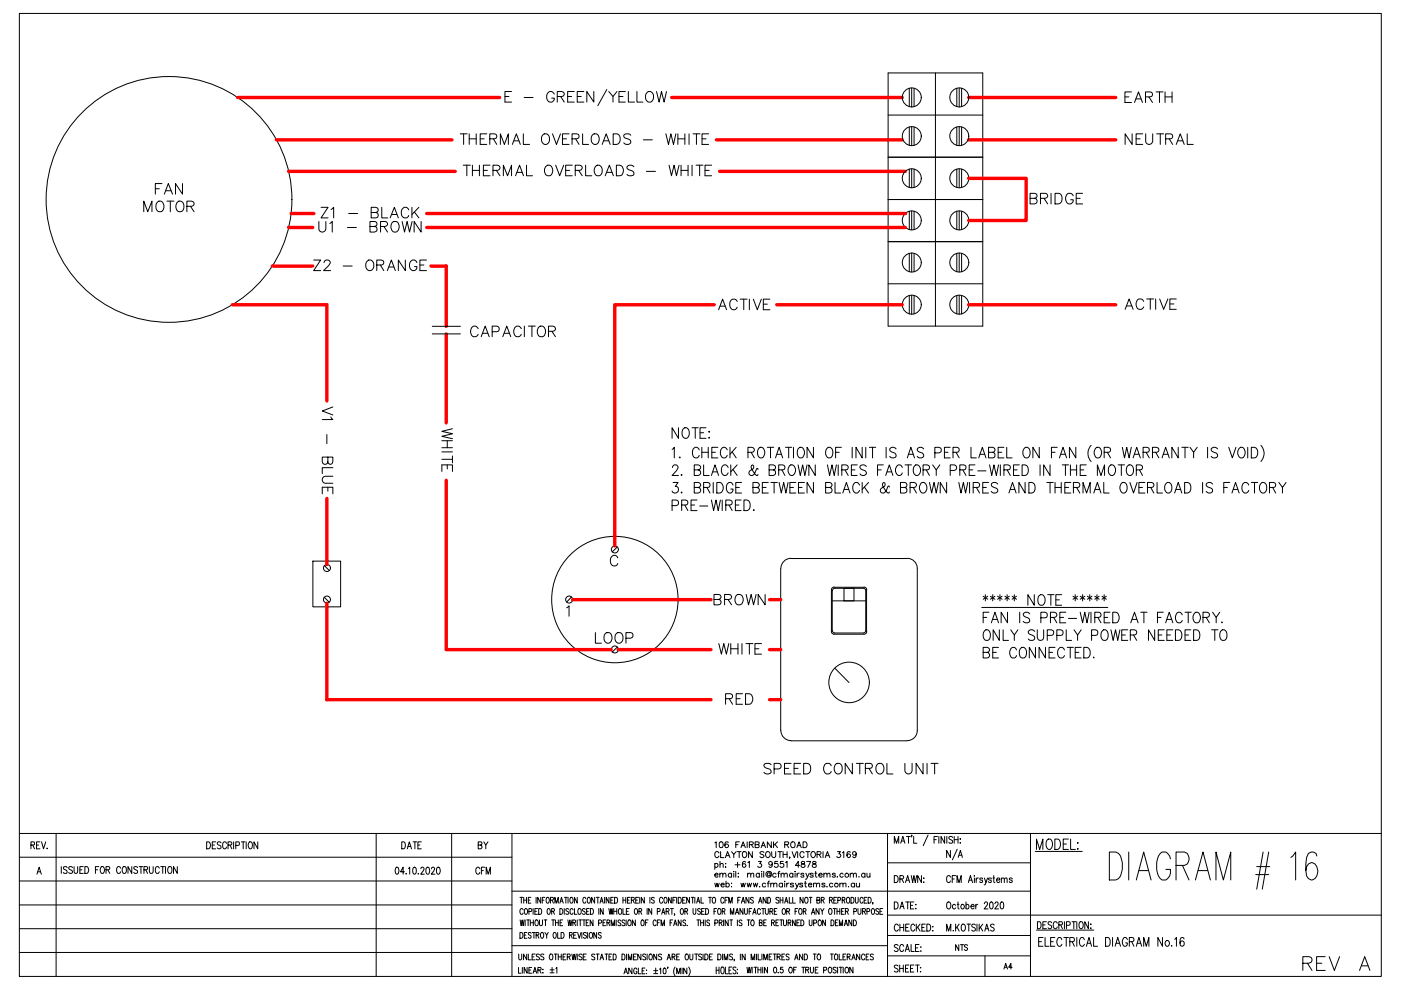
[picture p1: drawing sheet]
<svg xmlns="http://www.w3.org/2000/svg" width="297mm" height="210mm" viewBox="0 0 297 210" stroke-linecap="round" stroke-linejoin="round" font-family="sans-serif">
<defs><g id="words">
<text font-size="6.6" x="275.2" y="207.1">REV</text>
<g font-size="5.7">
<text x="29.3" y="46.2">MOTOR</text>
<text x="151" y="67">ACTIVE</text>
<text x="98.4" y="72.7">CAPACITOR</text>
<text x="71.6" y="105.8" transform="rotate(-90 71.6 105.8)">V1 - BLUE</text>
<text x="151.3" y="140.1">WHITE</text>
<text x="152.8" y="150.6">RED</text>
<text x="160.9" y="165.5">SPEED CONTROL UNIT</text>
</g>
<g font-size="5.3">
<text x="237.4" y="22.9">EARTH</text>
<text x="96.3" y="31.8">THERMAL OVERLOADS - WHITE</text>
<text x="237.4" y="31.8">NEUTRAL</text>
<text x="97" y="38.5">THERMAL OVERLOADS - WHITE</text>
<text x="31.7" y="42.3">FAN</text>
<text x="66.7" y="47.3">Z1 - BLACK</text>
<text x="217.3" y="44.5">BRIDGE</text>
<text x="66.3" y="50.4">U1 - BROWN</text>
<text x="65.3" y="58.6">Z2 - ORANGE</text>
<text x="237.4" y="66.7">ACTIVE</text>
<text x="141.1" y="94.2">NOTE:</text>
<text x="96.7" y="101.2" transform="rotate(-90 96.7 101.2)">WHITE</text>
<text x="141.1" y="102">2. BLACK &amp; BROWN WIRES FACTORY PRE-WIRED IN THE MOTOR</text>
<text x="141.1" y="109.4">PRE-WIRED.</text>
<text x="150.3" y="129.5">BROWN</text>
<text x="124.9" y="137.6">LOOP</text>
<text x="207.1" y="136.9">ONLY SUPPLY POWER NEEDED TO</text>
<text x="207.1" y="140.8">BE CONNECTED.</text>
</g>
<text font-size="4.9" x="100.2" y="181.3">BY</text>
<text font-size="4.4" x="99.5" y="186.6">CFM</text>
<text font-size="4" x="211.7" y="206.7">A4</text>
</g></defs>
<g fill="none" stroke="#000" stroke-width=".21">
<path d="M108.5 19.4h-1.4v2.2h1.4M117.5 20a.82 .82 0 0 0-.9-.6 .82 .82 0 0 0-.7 .8 1.01 1.01 0 0 0 .2 1.1 1.01 1.01 0 0 0 1.1 .3l.3-.5v-.3h-.5M121.8 19.4h-1.4v2.2h1.4M123.8 19.4h-1.4v2.2h1.4M125.9 19.4v2.2l-1.5-2.2v2.2M128.7 19l-2 3.4M129.1 19.4l.9 1.1 .8-1.1M132.6 19.4h-1.4v2.2h1.4M133.2 19.4v2.2h1.3M135 19.4v2.2h1.3M137.1 19.7l.2-.2a1.06 1.06 0 0 1 1.2 .5 1.06 1.06 0 0 1-.2 1.3 .81 .81 0 0 1-.9 .3 .81 .81 0 0 1-.5-.8v-.6zM139.2 19.4l.5 2.2 .6-2.2 .5 2.2 .5-2.2"/>
<path d="M188.3 15.5h20.1v53.6h-20.1zM192.8 18.7v3.9M193.3 18.7v4M193.8 18.7v3.9M198.3 15.5v53.6M202.9 18.7v3.9M203.4 18.7v4M203.9 18.7v3.9M107.1 20.5h.8M111.1 20.7h1.9M118.2 20.5h.9a.58 .58 0 0 0 .5-.7l-.5-.4h-.9v2.2M118.9 20.5l.7 1.1"/>
<path d="M120.4 20.5h.8M122.4 20.5h.8M130 20.5v1.1M131.2 20.5h.9M188.3 33.3h20.1M188.3 24.4h20.1M192.8 26.9v3.9M192.8 35.9v3.9M193.3 26.9v4M193.3 35.8v4M193.8 26.9v3.9M193.8 35.9v3.9"/>
<path d="M202.9 26.9v3.9M202.9 35.9v3.9M203.4 26.9v4M203.4 35.8v4M203.9 26.9v3.9M203.9 35.9v3.9M188.3 51.2h20.1M188.3 42.3h20.1M192.8 44.8v3.9M192.8 53.7v3.9M193.3 44.7v4M193.3 53.7v4"/>
<path d="M193.8 44.8v3.9M193.8 53.7v3.9M202.9 44.8v3.9M202.9 53.7v3.9M203.4 44.7v4M203.4 53.7v4M203.9 44.8v3.9M203.9 53.7v3.9M91.7 70.8h5.9M91.7 69.2h5.9M188.3 60.2h20.1M192.8 62.7v3.9"/>
<path d="M193.3 62.6v4M193.8 62.7v3.9M202.9 62.7v3.9M203.4 62.6v4M203.9 62.7v3.9M142.5 95.3l.5-.5v2.3M148.3 95.4a.74 .74 0 0 0-.9-.6 .74 .74 0 0 0-.6 .9 1 1 0 0 0 1 1.4l.5-.6M148.8 94.8v2.3M150.2 94.8v2.3M152.2 94.8h-1.3v2.3M154.2 95.4a.74 .74 0 0 0-.9-.6 .74 .74 0 0 0-.6 .9 .97 .97 0 0 0 .2 1 .97 .97 0 0 0 1 .3l.3-.5M154.8 94.8v2.3"/>
<path d="M155.2 95.8l.9 1.3M156.1 94.8l-1.3 1.5M158.6 95.9h.8a.53 .53 0 0 0 .4-.8l-.4-.3h-.8v2.3M160.8 95.2l.4-.4a1.07 1.07 0 0 1 .8 1.7 .71 .71 0 0 1-.8 .6 .71 .71 0 0 1-.6-.9zM162.7 94.8h1.3M163.4 94.8v2.3M164.4 97.1l.8-2.3 .7 2.3M166.5 94.8h1.4M167.2 94.8v2.3M168.2 94.8v2.3M169.4 95l.2-.2a1.07 1.07 0 0 1 .8 1.7 .71 .71 0 0 1-.8 .6 .71 .71 0 0 1-.6-.9 1.36 1.36 0 0 1 .4-1.2zM172.5 94.8v2.3l-1.4-2.3v2.3"/>
<path d="M175.4 95l.2-.2a1.07 1.07 0 0 1 .9 1.7 .74 .74 0 0 1-.9 .6 .74 .74 0 0 1-.6-.9 1.36 1.36 0 0 1 .4-1.2zM178.4 94.8h-1.2v2.3M180.7 94.8v2.3M182.8 94.8v2.3l-1.3-2.3v2.3M183.6 94.8v2.3M184.3 94.8h1.4M185 94.8v2.3M187.9 94.8v2.3M190 95.2a.73 .73 0 0 0-.8-.4 .73 .73 0 0 0-.6 .6l.4 .4 .8 .3a.54 .54 0 0 1 .2 .6 .54 .54 0 0 1-.5 .4l-.7-.1-.2-.3M192.4 97.1l.7-2.3 .8 2.3M195.8 95.2a.73 .73 0 0 0-.7-.4 .73 .73 0 0 0-.6 .6l.4 .4 .7 .3a.54 .54 0 0 1 .2 .6 .54 .54 0 0 1-.5 .4l-.6-.1-.2-.3M198.2 96l1.1-.1a.59 .59 0 0 0 .3-.6 .59 .59 0 0 0-.5-.5h-.9v2.3"/>
<path d="M201.5 94.8h-1.3v2.3M202.1 95.9h.8a.53 .53 0 0 0 .5-.4 .53 .53 0 0 0-.2-.5l-1.1-.2v2.3M205.9 94.8v2.3h1.1M207.5 97.1l.8-2.3 .7 2.3M209.6 95.9h.9a.53 .53 0 0 0 .5-.5 .53 .53 0 0 0-.5-.6h-.9v2.3l1.1-.1a.62 .62 0 0 0 .3-.6 .62 .62 0 0 0-.5-.5M212.9 94.8h-1.3v2.3M213.4 94.8v2.3h1.2M217.3 95l.2-.2a1.07 1.07 0 0 1 .8 1.7 .74 .74 0 0 1-.8 .6 .74 .74 0 0 1-.6-.9 1.36 1.36 0 0 1 .4-1.2zM220.3 94.8v2.3l-1.3-2.3v2.3M224.2 94.8h-1.3v2.3M224.6 97.1l.8-2.3 .7 2.3M228.1 94.8v2.3l-1.4-2.3v2.3"/>
<path d="M231.4 94.4a2.48 2.48 0 0 0 0 3.4M232.4 95l.2-.2a1.07 1.07 0 0 1 .8 1.7l-.1 .2a.65 .65 0 0 1-.7 .4 .65 .65 0 0 1-.5-.6 1.34 1.34 0 0 1 .3-1.5zM234.1 95.9h.9a.53 .53 0 0 0 .5-.5 .53 .53 0 0 0-.5-.6h-.9v2.3M238 94.8l.4 2.3 .5-2.3 .5 2.3 .5-2.3M240.2 97.1l.8-2.3 .8 2.3M242.4 95.9h.8a.53 .53 0 0 0 .5-.4 .53 .53 0 0 0-.2-.5l-1.1-.2v2.3M244.3 95.9l1.2-.1 .2-.3-.1-.4-.4-.3h-.9v2.3M245 95.9l.7 1.2M246.4 97.1l.7-2.3 .8 2.3M246.6 96.3h1M249.8 94.8v2.3l-1.3-2.3v2.3M250.6 94.8h1.3"/>
<path d="M251.2 94.8v2.3M252.3 94.8l.8 1.1 .7-1.1M253.1 95.9v1.2M256 94.8v2.3M258.1 95.2a.73 .73 0 0 0-.7-.4 .73 .73 0 0 0-.6 .6l.4 .4 .7 .3a.54 .54 0 0 1 .2 .6 .54 .54 0 0 1-.5 .4l-.6-.1-.2-.3M260.5 94.8l.8 2.3 .7-2.3M262.6 95.2l.4-.4a1.07 1.07 0 0 1 .9 1.7l-.3 .5a1.01 1.01 0 0 1-1.1-.4 1.01 1.01 0 0 1 .1-1.2zM264.5 94.8v2.3M265.3 94.8a1.18 1.18 0 0 1 1.3 .9 1.18 1.18 0 0 1-.6 1.4h-.7zM267.3 94.4a2.48 2.48 0 0 1 0 3.4M66.3 119h5.9v9.7h-5.9zM68.7 119.9l1.1 1.1"/>
<path d="M130.9 116l-1.1 1M131 118.3a.8 .8 0 0 0-.9-.6 .8 .8 0 0 0-.7 .9 .99 .99 0 0 0 .2 1.1 .99 .99 0 0 0 1.1 .2l.3-.4M142.7 102.3h1.1l-.6 .8a.71 .71 0 0 1 .5 1.1 .71 .71 0 0 1-1.2-.1M147.2 103.3h.8a.53 .53 0 0 0 .4-.8l-.4-.2h-.8v2.2h.8a.6 .6 0 0 0 .6-.6 .6 .6 0 0 0-.6-.6M149.2 103.3h.9a.53 .53 0 0 0 .4-.3 .53 .53 0 0 0-.1-.6l-1.2-.1v2.2M151.2 102.3v2.2M152 102.3a1.15 1.15 0 0 1 1.4 1.1 1.15 1.15 0 0 1-1.4 1.1zM155.4 102.8a.71 .71 0 0 0-.8-.5 .71 .71 0 0 0-.6 .8 1 1 0 0 0 .9 1.4 .77 .77 0 0 0 .5-.8h-.5M157.2 102.3h-1.2v2.2M159.6 103.3h.9a.53 .53 0 0 0 .4-.8l-.4-.2h-.9v2.2h.9a.6 .6 0 0 0 .5-.6 .6 .6 0 0 0-.5-.6M162.9 102.3h-1.3v2.2h1.3M164.1 102.3v2.2"/>
<path d="M165.2 102.3l.5 2.2 .5-2.2 .4 2.2 .5-2.2M167.7 118.4h24.6M167.7 118.4a2.14 2.14 0 0 0-2.1 2.1M168.7 102.3h-1.2v2.2h1.2M170.6 102.3h-1.3v2.2h1.3M172.5 102.3v2.2l-1.4-2.2v2.2M175 103.3h.9a.53 .53 0 0 0 .4-.8l-.4-.2h-.9v2.2h.9a.6 .6 0 0 0 .5-.6 .6 .6 0 0 0-.5-.6M177 102.3v2.2h1.2M178.7 104.5l.8-2.2 .7 2.2M182.2 102.8a.73 .73 0 0 0-.8-.5 .73 .73 0 0 0-.6 .8 1 1 0 0 0 .9 1.4l.5-.5M182.8 102.3v2.2M183.3 103.3l.8 1.2"/>
<path d="M188.6 103.3l-.1-.2h-.2l-.3 .8a.68 .68 0 0 1-.6 .6 .68 .68 0 0 1-.8-.4l.2-.5 .8-.5a.52 .52 0 0 0-.2-.8 .56 .56 0 0 0-.2 .8l.9 1.3 .4 .1 .1-.2M190.9 103.3h.9a.53 .53 0 0 0 .5-.3 .53 .53 0 0 0-.2-.6l-1.2-.1v2.2h.9l.4-.2 .1-.5-.5-.5M192.3 118.4a2.14 2.14 0 0 1 2.2 2.1v34.4M193 103.3h.8a.53 .53 0 0 0 .4-.8l-.4-.2h-.8v2.2M193.6 103.3l.7 1.2M195.3 102.4l.2-.1a1.07 1.07 0 0 1 .9 1.7 .66 .66 0 0 1-.7 .6 .66 .66 0 0 1-.6-.6 1.34 1.34 0 0 1 .2-1.6zM197.1 102.3l.4 2.2 .5-2.2 .5 2.2 .5-2.2M200.7 102.3v2.2l-1.4-2.2v2.2M203.3 102.3l.5 2.2 .5-2.2 .4 2.2 .5-2.2M205.6 102.3v2.2M206.3 103.3h.9a.53 .53 0 0 0 .5-.3 .53 .53 0 0 0-.2-.6l-1.2-.1v2.2M207 103.3l.7 1.2"/>
<path d="M209.6 102.3h-1.2v2.2h1.2M211.5 102.6a.73 .73 0 0 0-.7-.3 .73 .73 0 0 0-.6 .5l.2 .3 .9 .5a.52 .52 0 0 1 0 .8 .8 .8 0 0 1-1.1-.2M213.9 104.5l.8-2.2 .7 2.2M217.3 102.3v2.2l-1.3-2.2v2.2M218.1 102.3a1.14 1.14 0 0 1 1.4 1.1 1.14 1.14 0 0 1-1.4 1.1zM222.6 102.3v2.2M223.7 102.3v2.2M225 102.3v2.2M227 102.3h-1.2v2.2h1.2M227.6 103.3h.9a.53 .53 0 0 0 .4-.3 .53 .53 0 0 0-.1-.6l-1.2-.1v2.2M228.3 103.3l.6 1.2M229.6 104.5v-2.2l.8 2.2 .7-2.2v2.2"/>
<path d="M231.9 104.5l.8-2.2 .7 2.2M234 102.3v2.2h1.2M237.8 102.4l.2-.1a1.07 1.07 0 0 1 .9 1.7 .66 .66 0 0 1-.7 .6 .66 .66 0 0 1-.6-.6 1.34 1.34 0 0 1 .2-1.6zM239.6 102.3l.7 2.2 .8-2.2M242.7 102.3h-1.2v2.2h1.2M243.3 103.3h.9a.53 .53 0 0 0 .5-.5 .53 .53 0 0 0-.5-.5h-.9v2.2M244 103.3l.6 1.2M245.3 102.3v2.2h1.2M247.3 102.4l.2-.1a1.07 1.07 0 0 1 .9 1.7 .74 .74 0 0 1-.9 .5 .74 .74 0 0 1-.6-.8 1.36 1.36 0 0 1 .4-1.3zM249 104.5l.8-2.2 .8 2.2M249.3 103.8h1M251.2 102.3a1.14 1.14 0 0 1 1.3 1.1 1.14 1.14 0 0 1-1.3 1.1z"/>
<path d="M255 102.3v2.2M257.1 102.6a.73 .73 0 0 0-.8-.3 .73 .73 0 0 0-.6 .5l.4 .5 .6 .2a.54 .54 0 0 1 .4 .5 .54 .54 0 0 1-.5 .5h-.4l-.5-.3M259.5 103.3h.7M260.7 102.3h-1.2v2.2M261.2 104.5l.8-2.2 .7 2.2M261.5 103.8h.9M264.8 102.8a.73 .73 0 0 0-.9-.5 .73 .73 0 0 0-.6 .8 1 1 0 0 0 .9 1.4l.6-.5M265.3 102.3h1.4M266 102.3v2.2M267.4 102.4l.2-.1a1.07 1.07 0 0 1 .9 1.7 .74 .74 0 0 1-.9 .5 .74 .74 0 0 1-.6-.8 1.36 1.36 0 0 1 .4-1.3zM269.2 103.3h.8a.53 .53 0 0 0 .5-.3 .53 .53 0 0 0-.2-.6l-1.1-.1v2.2M269.8 103.3l.7 1.2"/>
<path d="M271.1 102.3l.8 1 .8-1M271.9 103.3v1.2M68.7 126.6l1.1 1.1M120.1 128.9l.5-.4v2.2M121.2 126.6l-1.1 1M165.5 120.5v34.4M176.3 125.1l.1 9.1 .4 .3h6.4l.4-.2 .2-.4M176.4 125.3v8.4M176.4 127.4h7.2M176.5 133.7l.1 .2 .4 .3M176.8 124.5h6.4M176.8 124.5l-.2 .1-.3 .4"/>
<path d="M177 124.7h6l.3 .1 .3 .5M177 124.7l-.4 .3-.1 .3M178.9 124.7h2.2v2.7h-2.2zM183.2 124.5l.5 .3 .1 .2M183.6 125.3v8.4l-.2 .4-.4 .1h-6M183.7 125.1v8.8M208.2 128.8h26.7M208.4 126.4l1 .7M208.9 126.1v1.3M209.4 126.4l-1 .7M209.7 129.8h-1.3v2.3M210 126.4l.9 .7"/>
<path d="M210.2 132.1l.7-2.3 .8 2.3M210.5 126.1v1.3M210.9 126.4l-.9 .7M211.5 126.4l1 .7M212 126.1v1.3M212.5 126.4l-1 .7M213.1 126.4l.9 .7M213.5 126.1v1.3M213.6 129.8v2.3l-1.3-2.3v2.3M214 126.4l-.9 .7M214.6 126.4l.9 .7M215.1 126.1v1.3"/>
<path d="M215.5 126.4l-.9 .7M216.2 129.8v2.3M218.3 130.1a.73 .73 0 0 0-.7-.3 .73 .73 0 0 0-.6 .6l.2 .3 .7 .3a.6 .6 0 0 1 .4 .8 .87 .87 0 0 1-1.3 0M219.3 126.1v2.2l-1.4-2.2v2.2M220.2 126.4l.4-.3a1.2 1.2 0 0 1 1 .9 1.2 1.2 0 0 1-.4 1.2 .77 .77 0 0 1-.8 0 .77 .77 0 0 1-.4-.7zM220.7 131l1.2-.1 .1-.3v-.6l-.4-.2h-.9v2.3M222.1 126.1h1.4M222.7 130.9h.9a.55 .55 0 0 0 .3-.9l-.3-.2h-.9v2.3M222.8 126.1v2.2M223.9 127.2h.7M225.1 126.1h-1.2v2.2h1.2M226 129.8h-1.3v2.3"/>
<path d="M227.5 126.4l1 .7M228 126.1v1.3M228.5 126.4l-1 .7M229 129.8l.5 2.3 .5-2.3 .5 2.3 .4-2.3M229 126.4l1 .7M229.5 126.1v1.3M230 126.4l-1 .7M230.5 126.4l1 .7M231.1 126.1v1.3M231.3 129.8v2.3M231.5 126.4l-1 .7M232.1 130.9l1.2-.1 .1-.3-.1-.5-.3-.2h-.9v2.3"/>
<path d="M232.1 126.4l.9 .7M232.6 126.1v1.3M233 126.4l-.9 .7M233.6 126.4l1 .7M234.1 126.1v1.3M234.6 126.4l-1 .7M235.3 129.8h-1.2v2.3M235.9 129.8a1.21 1.21 0 0 1 1.3 .6 1.21 1.21 0 0 1-.1 1.4l-.5 .3h-.7zM239.7 132.1l.8-2.3 .8 2.3M241.9 129.8h1.3M242.5 129.8v2.3M246.6 129.8h-1.2v2.3"/>
<path d="M247.1 132.1l.8-2.3 .8 2.3M250.7 130.4a.66 .66 0 0 0-.7-.6 .66 .66 0 0 0-.7 .6 .99 .99 0 0 0-.1 1.1 .99 .99 0 0 0 1.2 .5l.3-.5M251.2 129.8h1.4M251.9 129.8v2.3M253.2 130.1l.3-.3a1.09 1.09 0 0 1 .9 1.7 .74 .74 0 0 1-.9 .5 .74 .74 0 0 1-.6-.8zM255.1 130.9h.8a.56 .56 0 0 0 .5-.5 .56 .56 0 0 0-.5-.6h-.8v2.3M257.1 129.8l.8 1.1 .7-1.1M165.6 154.9a2.14 2.14 0 0 0 2.1 2.1l24.6 .1M177 141.7l3 3M194.5 154.9a2.14 2.14 0 0 1-2.2 2.1"/>
<circle cx="193.3" cy="37.8" r="2.01"/>
<circle cx="193.3" cy="28.9" r="2.01"/>
<circle cx="193.3" cy="20.7" r="2.01"/>
<circle cx="203.4" cy="37.8" r="2.01"/>
<circle cx="203.4" cy="28.9" r="2.01"/>
<circle cx="203.4" cy="20.7" r="2.01"/>
<circle cx="35.8" cy="42.3" r="26.1"/>
<circle cx="193.3" cy="55.7" r="2.01"/>
<circle cx="193.3" cy="46.7" r="2.01"/>
<circle cx="203.4" cy="55.7" r="2.01"/>
<circle cx="203.4" cy="46.7" r="2.01"/>
<circle cx="193.3" cy="64.6" r="2.01"/>
<circle cx="203.4" cy="64.6" r="2.01"/>
<circle cx="130.4" cy="116.5" r=".74"/>
<circle cx="69.3" cy="120.4" r=".74"/>
<circle cx="69.3" cy="127.1" r=".74"/>
<circle cx="120.7" cy="127.1" r=".74"/>
<circle cx="130.4" cy="127.1" r="13.4"/>
<circle cx="180" cy="144.7" r="4.3"/>
</g>
<g fill="none" stroke="#f00" stroke-width=".72">
<path d="M50.4 20.7h55.5M58.6 29.6h37.2M61.2 36.3h35.3M142.4 20.7h48.9M151.9 29.6h39.4M152.6 36.3h39.3M205.4 37.8h12.2v9h-12.2M205.4 20.7h31.2M205.4 29.6h31.2M57.7 56.4h8.6M61.2 48.2h5.1M61.7 45.3h4.8"/>
<path d="M90.5 45.3h101.5M90.5 48.2h101.5M91.4 56.4h3.2M94.6 56.4v12.8M49.3 64.6h20v20.4M94.6 70.8v18.9M151.4 64.6h-21.1v51.2M164.7 64.6h26.6M205.4 64.6h31.2M69.3 105.7v14M94.6 101.8v35.9h35M69.3 127.9v20.5h81.4"/>
<path d="M121.4 127.1h29.3M131.1 137.7h19.6M163.2 137.7h2.3M163.2 127.1h2.3M163.2 148.4h2.3"/>
</g>
<g fill="none" stroke="#000" stroke-width=".21">
<path d="M4.1 2.9h288.8v204.1h-288.8zM4.1 176.7h288.8M6.6 179.2l.6-.1v-.6h-.6v1.5M6.9 179.2l.4 .8M7.7 179.2h.5M8.5 178.5h-.8v1.5h.8M8.8 178.5l.4 1.5 .5-1.5M10 179.8l-.1 .1h.1M11.9 176.7v30.3M43.8 178.5a.75 .75 0 0 1 .8 .7 .75 .75 0 0 1-.8 .8zM45 179.2h.5M45.7 178.5h-.7v1.5h.7"/>
<path d="M46.9 178.7l-.3-.2h-.4l-.1 .2 .1 .3 .4 .3a.4 .4 0 0 1 .2 .6 .4 .4 0 0 1-.6 0l-.1-.1M48 178.8a.44 .44 0 0 0-.5-.3 .44 .44 0 0 0-.3 .5v.4a.44 .44 0 0 0 .3 .6 .44 .44 0 0 0 .5-.4M48.3 179.2l.7-.1 .1-.5-.8-.1v1.5M48.8 179.2l.3 .8M49.5 178.5v1.5M50 179.3l.7-.2v-.6h-.7v1.5M51.2 178.5h.7M51.6 178.5v1.5M52.2 178.5v1.5M52.9 178.5h.1a.79 .79 0 0 1 .6 .6 .79 .79 0 0 1-.3 .8l-.1 .1a.85 .85 0 0 1-.3-1.5zM54.7 178.5v1.5l-.9-1.5v1.5M79.8 176.7v30.3"/>
<path d="M85.2 178.5a.78 .78 0 0 1 .8 .5 .78 .78 0 0 1-.3 .9l-.5 .1zM86.4 180l.4-1.5 .4 1.5M86.5 179.5h.6M87.6 178.5h.7M88 178.5v1.5M88.6 179.2h.4M89.3 178.5h-.7v1.5h.7M95.8 176.7v30.3M108.5 176.7v30.3M151.6 178.7l.2-.2v1.2M152.7 178.5a.61 .61 0 0 1 .7 .5 .61 .61 0 0 1-.4 .7l-.5-.2v-.5zM154.4 178.7l-.1-.2a.61 .61 0 0 0-.7 .5 .61 .61 0 0 0 .5 .7 .39 .39 0 0 0 .3-.4 .39 .39 0 0 0-.3-.4 .39 .39 0 0 0-.4 .4"/>
<path d="M156 179.1h.5M156.8 178.5h-.8v1.2M157.1 179.7l.5-1.2 .4 1.2M157.3 179.3h.6M158.4 178.5v1.2M158.9 179.1l.7-.1 .1-.3-.1-.2h-.7v1.2M159.3 179.1l.4 .6M160.1 179.1l.8-.1v-.4l-.8-.1v1.2l.8-.1 .1-.3-.3-.2M161.4 179.7l.4-1.2 .5 1.2M161.5 179.3h.6M163.5 178.5v1.2l-.8-1.2v1.2M164 178.5v1.2"/>
<path d="M164.3 179l.5 .7M164.8 178.5l-.8 .8M166.4 179.1l.8-.1v-.4l-.8-.1v1.2M166.8 179.1l.4 .6M167.9 178.5a.59 .59 0 0 1 .7 .6 .59 .59 0 0 1-.7 .6l-.3-.4zM169 179.7l.4-1.2 .5 1.2M169.1 179.3h.6M170.3 178.5h.4a.65 .65 0 0 1 .4 .6 .65 .65 0 0 1-.4 .6h-.4zM188.2 176.7v30.3M189.6 178.8v-1.5l.5 1.5 .4-1.5v1.5M191 178.8l.4-1.5 .5 1.5M191.1 178.3h.6"/>
<path d="M192.2 177.3h.8M192.6 177.3v1.5M193.3 177.1h-.1h.1l-.1 .4M193.7 177.3v1.5h.7M196.8 177.1l-1.1 2.2M198 178h.5M198.8 177.3h-.8v1.5M199.1 177.3v1.5M200.3 177.3v1.5l-.8-1.5v1.5M200.7 177.3v1.5M202 177.6l-.3-.3-.4 .1-.1 .2 .1 .3 .6 .3-.1 .5h-.5l-.1-.1M202.3 178h.8"/>
<path d="M202.3 177.3v1.5M203.1 177.3v1.5M203.6 177.8v.2zM203.6 178.7v.1zM218.5 176.7v30.3M222.1 178l.2-.1a.95 .95 0 0 1 .8 1.4v.2a.59 .59 0 0 1-.6 .6 .59 .59 0 0 1-.6-.6l-.1-.8zM223.6 177.9h.6a1.29 1.29 0 0 1 0 2.2h-.6zM225.4 179h.7M226.5 177.9h-1.1v2.2h1.1M227 177.9v2.2h1M228.4 180h.2l-.1 .1zM228.5 178.6v.2z"/>
<path d="M4.1 196.9h104.4M4.1 186.8h104.4M4.1 191.9h104.4M4.1 181.8h104.4M7.8 185.3l.5-1.4 .5 1.4M8 184.8h.6M13 183.7v1.5M14.2 184l-.2-.3-.5 .1v.2v.3l.6 .2v.6h-.6v-.1M15.4 184l-.3-.3-.4 .1-.1 .2 .1 .3 .7 .5-.2 .3h-.5l-.1-.1M15.7 183.7v1.3l.3 .2 .4-.2 .1-1.3M16.9 184.4h.5M17.7 183.7h-.8v1.5h.8"/>
<path d="M18 183.7a.73 .73 0 0 1 .8 .8 .73 .73 0 0 1-.8 .7zM20.2 184.4h.5M21 183.7h-.8v1.5M21.5 183.8a.68 .68 0 0 1 .7 .4 .68 .68 0 0 1-.2 .8l-.1 .1a.68 .68 0 0 1-.7-.4 .68 .68 0 0 1 .2-.7zM22.5 184.4l.7-.1 .1-.2-.1-.3-.7-.1v1.5M22.9 184.4l.4 .8M25.6 184.1a.44 .44 0 0 0-.6-.4 .44 .44 0 0 0-.3 .6v.3a.44 .44 0 0 0 .3 .6 .44 .44 0 0 0 .6-.4M26.1 183.8l.1-.1a.79 .79 0 0 1 .7 .6 .79 .79 0 0 1-.3 .8 .68 .68 0 0 1-.7-.4 .68 .68 0 0 1 .1-.7zM27.9 183.7v1.5l-.8-1.5v1.5M29.2 184l-.3-.3-.4 .1-.1 .3 .7 .5 .1 .4-.3 .2-.4-.1-.1-.1M29.5 183.7h.8M29.9 183.7v1.5"/>
<path d="M30.5 184.4l.7-.1v-.5l-.7-.1v1.5M30.9 184.4l.4 .8M31.7 183.7v1.1l.3 .4 .4-.2 .1-1.3M33.8 184.1a.44 .44 0 0 0-.6-.4 .44 .44 0 0 0-.3 .6v.3a.44 .44 0 0 0 .3 .6 .44 .44 0 0 0 .6-.4M34.1 183.7h.8M34.5 183.7v1.5M35.1 183.7v1.5M35.8 183.8l.1-.1a.79 .79 0 0 1 .6 .6 .79 .79 0 0 1-.3 .8 .68 .68 0 0 1-.7-.4 .68 .68 0 0 1 .2-.7zM37.6 183.7v1.5l-.8-1.5v1.5M83.9 184h.5l.2 .5-.1 .6-.3 .2h-.3l-.1-.6zM85.8 184.8h-.9l.6-.9v1.4M86.1 185.2l-.1 .1h.1"/>
<path d="M86.6 184.2l.3-.3v1.4M87.7 184l.1-.1a.85 .85 0 0 1 0 1.4 1.08 1.08 0 0 1-.1-1.3zM88.7 185.2l-.1 .1h.1M89.2 184.2l.1-.2 .4-.1 .2 .4-.7 1h.8M90.5 184h.4l.2 .5-.2 .8h-.3a1.08 1.08 0 0 1-.1-1.3zM91.5 184.2v-.2l.4-.1 .3 .4-.8 1h.8M92.7 184h.5l.1 .5-.1 .8h-.3a1.08 1.08 0 0 1-.2-1.3zM108.5 188.9h110M110.2 197.7a.64 .64 0 0 1 .7 .4 .64 .64 0 0 1-.2 .8h-.5zM110.2 190.3h.7M110.3 195l.2 1.3 .2-1.3 .2 1.3 .2-1.3M110.5 190.3v1.2"/>
<path d="M110.9 192.9a.35 .35 0 0 0-.4-.3 .35 .35 0 0 0-.3 .5v.3a.35 .35 0 0 0 .3 .5 .35 .35 0 0 0 .4-.3M111 190.3v1.2M111 190.9h.6M111.2 198.3h.3M111.3 192.8l.1-.2a.65 .65 0 0 1 .5 .6 .65 .65 0 0 1-.5 .7l-.2-.5zM111.3 195v1.3M111.6 190.3v1.2M111.7 195h.6M111.7 197.7h-.5v1.2h.5M112 195v1.3M112 190.9h.4M112.1 193.3l.5-.1 .1-.4-.6-.2v1.3"/>
<path d="M112.4 195v1.3M112.4 195.6h.7M112.6 190.3h-.6v1.2h.6M112.6 197.9l-.2-.2-.4 .2 .1 .3 .3 .1a.31 .31 0 0 1 .1 .6 .31 .31 0 0 1-.5-.2M112.9 197.7h.6M113 192.6v1.3M113.1 195v1.3M113.2 197.7v1.2M113.4 193.2h.3M113.6 195.1l.1-.1a.63 .63 0 0 1 .4 .7 .63 .63 0 0 1-.4 .6 .85 .85 0 0 1-.1-1.2zM113.7 198.3l.5-.1v-.4l-.5-.1v1.2M113.7 190.3v1.2"/>
<path d="M114 192.6h-.6v1.3h.6M114 198.3l.3 .6M114.2 192.6a.62 .62 0 0 1 .7 .6 .62 .62 0 0 1-.7 .7zM114.4 195v.9l.2 .4 .4-.2v-1.1M114.6 190.3v1.2l-.6-1.2v1.2M114.8 197.8a.6 .6 0 0 1 .5 .4 .6 .6 0 0 1-.2 .7h-.1a.7 .7 0 0 1-.2-1.1zM115 190.9h.3M115.4 195h.6M115.5 190.3h-.5v1.2M115.5 197.7l.4 .6 .3-.6M115.7 195v1.3M115.9 198.3v.6"/>
<path d="M116 190.3a.65 .65 0 0 1 .5 .6 .65 .65 0 0 1-.5 .6 .89 .89 0 0 1 0-1.2zM116.1 192.8l.1-.2a.65 .65 0 0 1 .5 .6 .65 .65 0 0 1-.5 .7l-.2-.5zM116.7 190.9l.6-.1v-.5h-.6v1.2M117 193.2h.5v-.4l-.5-.2v1.3M117 195h.6M117.1 190.9l.2 .6M117.3 193.2l.3 .7M117.3 195v1.3M117.4 197.8a.6 .6 0 0 1 .6 .4 .6 .6 0 0 1-.2 .7h-.1a.7 .7 0 0 1-.3-1.1zM117.6 191.5v-1.2l.4 1.2 .4-1.2v1.2M117.8 195.6h.6M117.8 195v1.3"/>
<path d="M118.2 197.7v1.2h.5M118.4 195v1.3M118.7 191.5l.3-1.2 .4 1.2M118.7 192.6a.62 .62 0 0 1 .7 .6 .62 .62 0 0 1-.7 .7zM118.7 195.6h.4M118.8 191.1h.5M119 197.7a.64 .64 0 0 1 .6 .4 .64 .64 0 0 1-.2 .8h-.4zM119.3 195h-.6v1.3h.6M119.6 192.6v1.3M119.7 190.3h.6M120 190.3v1.2M120.4 195l.2 1.3 .2-1.3 .2 1.3 .3-1.3"/>
<path d="M120.4 190.3v1.2M120.6 192.8a.32 .32 0 0 0-.5-.1 .32 .32 0 0 0 0 .5l.3 .1a.33 .33 0 0 1 .1 .5 .33 .33 0 0 1-.5-.1M120.7 198.3l.5-.1 .1-.4-.6-.1v1.2M121 190.3h.1a.65 .65 0 0 1 .4 .6 .65 .65 0 0 1-.4 .6 .89 .89 0 0 1-.1-1.2zM121 198.3l.3 .6M121.5 195.6h.5v-.4l-.5-.2v1.3M121.5 192.9a.33 .33 0 0 0-.4-.3 .33 .33 0 0 0-.2 .5v.3a.33 .33 0 0 0 .2 .5 .33 .33 0 0 0 .4-.3M121.6 198.3h.4M121.8 195.6l.2 .7M121.8 192.6v1.3h.5M122.2 197.7h-.6v1.2h.6M122.4 190.3v1.2l-.6-1.2v1.2"/>
<path d="M122.4 195v1.3M122.5 197.7l.3 1.2 .4-1.2M122.6 192.8l.2-.2a.63 .63 0 0 1 .4 .6 .63 .63 0 0 1-.4 .7l-.3-.5zM122.7 195h.6M123 195v1.3M123.4 197.7v1.2M123.5 195h.6M123.8 195v1.3M124.1 192.8a.3 .3 0 0 0-.5-.1 .3 .3 0 0 0 .1 .5l.2 .1a.32 .32 0 0 1 .1 .5 .32 .32 0 0 1-.5-.1M124.2 190.6a.33 .33 0 0 0-.4-.3 .33 .33 0 0 0-.2 .4v.3a.33 .33 0 0 0 .2 .5 .33 .33 0 0 0 .4-.3M124.3 195.6h.3M124.3 197.9l-.2-.2-.4 .2 .1 .3 .4 .2a.33 .33 0 0 1 0 .5 .33 .33 0 0 1-.5-.2"/>
<path d="M124.4 193.2h.3M124.6 197.7v1.2M124.7 190.3h.1a.65 .65 0 0 1 .4 .6 .65 .65 0 0 1-.4 .6 .89 .89 0 0 1-.1-1.2zM124.9 195h-.6v1.3h.6M124.9 192.6h-.5v1.3h.5M125.1 197.8a.61 .61 0 0 1 .6 .4 .61 .61 0 0 1-.4 .7 .7 .7 0 0 1-.2-1.1zM125.2 192.6a.62 .62 0 0 1 .6 .6 .62 .62 0 0 1-.6 .7zM125.7 195v1.3l-.6-1.3v1.3M126.1 190.3v1.2l-.7-1.2v1.2M126.4 190.3h.6M126.5 197.7v1.2l-.6-1.2v1.2M126.7 190.3v1.2"/>
<path d="M126.9 195.7l.6-.1v-.4l-.6-.2v1.3M127 192.6v1.3M127.2 191.5l.4-1.2 .3 1.2M127.3 191.1h.5M127.5 197.9l-.2-.2-.4 .2 .1 .3 .3 .1a.31 .31 0 0 1 .1 .6 .31 .31 0 0 1-.5-.2M127.8 195.6h.4M127.9 192.6v1.3l-.6-1.3v1.3M128.2 190.3v1.2M128.4 195h-.6v1.3h.6M128.7 195.6h.5v-.4l-.5-.2v1.3M129 195.6l.3 .7M129.1 192.6l.2 1.3 .2-1.3 .3 1.3 .2-1.3"/>
<path d="M129.1 190.3v1.2l-.6-1.2v1.2M129.5 190.9h.3M129.6 196.3v-1.3l.4 1.3 .3-1.3v1.3M130 190.3h-.5v1.2h.5M130.1 193.2h.7M130.1 192.6v1.3M130.3 190.3a.67 .67 0 0 1 .7 .4 .67 .67 0 0 1-.2 .7l-.5 .1zM130.6 195v1.3M130.8 192.6v1.3M131.2 192.8l.2-.2a.63 .63 0 0 1 .4 .6 .63 .63 0 0 1-.4 .7l-.3-.5zM131.6 195.3a.3 .3 0 0 0-.5-.2 .3 .3 0 0 0 .1 .5l.3 .2a.31 .31 0 0 1 0 .5 .31 .31 0 0 1-.5-.2M132.1 192.6v1.3h.5"/>
<path d="M132.1 190.9h.6M132.1 190.3v1.2M132.5 195.3l-.2-.3-.4 .3 .1 .3 .5 .2-.1 .4-.3 .1-.2-.2M132.7 190.3v1.2M132.8 195v1.3M132.8 193.2h.4M133.1 190.9h.3M133.3 195.1v-.1a.63 .63 0 0 1 .5 .7 .63 .63 0 0 1-.5 .6 .85 .85 0 0 1 0-1.2zM133.4 192.6h-.6v1.3h.6M133.6 190.3h-.5v1.2h.5M133.9 190.9l.5-.1v-.5h-.5v1.2M134.2 190.9l.3 .6"/>
<path d="M134.6 192.8l.1-.2a.65 .65 0 0 1 .5 .6 .65 .65 0 0 1-.5 .7l-.2-.5zM134.7 195v1.3l-.6-1.3v1.3M134.8 190.9h.3M135.4 190.3h-.6v1.2h.6M135.5 193.2h.5v-.4l-.5-.2v1.3M135.6 190.3v1.2M135.8 193.2l.3 .7M136.1 195a.65 .65 0 0 1 .5 .7 .65 .65 0 0 1-.5 .6 .84 .84 0 0 1 0-1.3zM136.6 190.3v1.2l-.6-1.2v1.2M136.8 195.6h.4M137.2 192.6v1.3M137.4 195h-.6v1.3"/>
<path d="M137.8 190.3v1.2M138.2 192.6v1.3l-.7-1.3v1.3M138.7 190.4l-.2-.1-.4 .1 .1 .3 .4 .2a.32 .32 0 0 1 .1 .5 .32 .32 0 0 1-.6-.1M139.1 195.3a.33 .33 0 0 0-.4-.2 .33 .33 0 0 0-.2 .4l.1 .7 .3 .1 .2-.3M139.4 193.3l.5-.1v-.4l-.5-.2v1.3M139.4 195.6h.3M140 195h-.6v1.3M140.2 196.3v-1.3l.3 1.3 .4-1.3v1.3M140.3 193.9l.3-1.3 .4 1.3M140.4 193.5h.4M140.5 190.6a.35 .35 0 0 0-.4-.3 .35 .35 0 0 0-.3 .4v.3a.35 .35 0 0 0 .3 .5 .35 .35 0 0 0 .4-.3M140.9 190.3h.1a.65 .65 0 0 1 .5 .6 .65 .65 0 0 1-.5 .6 .89 .89 0 0 1-.1-1.2z"/>
<path d="M141.2 193.2h.6v-.4l-.6-.2v1.3M141.6 193.2l.3 .7M142.1 195.6h.3M142.2 192.6h.6M142.3 190.3v1.2l-.6-1.2v1.2M142.5 192.6v1.3M142.6 195h-.5v1.3M142.7 190.9h.3M142.8 196.3l.4-1.3 .4 1.3M143 195.9h.4M143 193.8v.3M143.3 190.3h-.6v1.2"/>
<path d="M143.5 190.3v1.2M143.8 190.3a.67 .67 0 0 1 .7 .4 .67 .67 0 0 1-.2 .7l-.5 .1zM144.3 192.8l.2-.2a.65 .65 0 0 1 .4 .6 .65 .65 0 0 1-.4 .7l-.3-.5zM144.4 195v1.3l-.6-1.3v1.3M144.7 190.9h.4M145.2 193.2h.5l.1-.4-.6-.2v1.3M145.3 190.3h-.6v1.2h.6M145.4 195.3a.3 .3 0 0 0-.5-.2 .3 .3 0 0 0 0 .5l.4 .2a.31 .31 0 0 1 0 .5 .31 .31 0 0 1-.5-.2M145.5 193.2l.3 .7M145.7 196.2h.1M146.2 190.3v1.2l-.6-1.2v1.2M146.6 190.3h.6"/>
<path d="M146.9 190.3v1.2M146.9 192.6v.9l.3 .4 .3-.2v-1.1M147.3 190.3v1.2M147.7 191.5l.3-1.2 .4 1.2M147.7 195h.7M147.8 191.1h.5M148 195v1.3M148.5 192.8a.3 .3 0 0 0-.5-.1 .3 .3 0 0 0 .1 .5l.2 .1a.32 .32 0 0 1 .1 .5 .32 .32 0 0 1-.5-.1M148.5 195.6h.6M148.5 195v1.3M148.6 190.3v1.2h.6M148.8 193.2h.3"/>
<path d="M149.1 195v1.3M149.4 192.6h-.6v1.3h.6M149.5 195v1.3M149.6 192.6a.62 .62 0 0 1 .7 .6 .62 .62 0 0 1-.7 .7zM150.2 190.3h.6M150.5 195.3a.3 .3 0 0 0-.5-.2 .3 .3 0 0 0 0 .5l.4 .2a.31 .31 0 0 1-.1 .5 .31 .31 0 0 1-.4-.2M150.5 190.3v1.2M151.2 190.3h.1a.63 .63 0 0 1 .4 .6 .63 .63 0 0 1-.4 .6 .89 .89 0 0 1-.1-1.2zM151.4 193.2h.3M151.6 195.7l.5-.1v-.4l-.5-.2v1.3M151.6 183.2a.39 .39 0 0 1 .5 0 .39 .39 0 0 1 0 .6 .39 .39 0 0 1-.5-.1M151.6 185.5h.6a.38 .38 0 0 0-.5-.3 .38 .38 0 0 0-.1 .6l.2 .2 .4-.2"/>
<path d="M151.6 187.3l.2 .8 .2-.8 .2 .8 .3-.8M151.6 183.1v1.2M151.9 192.6h-.5v1.3M152.2 192.8l.2-.2a.63 .63 0 0 1 .5 .6 .63 .63 0 0 1-.5 .7l-.3-.5zM152.4 180.9a.46 .46 0 0 0-.5-.3 .46 .46 0 0 0-.3 .4v.3a.45 .45 0 0 0 .3 .5 .45 .45 0 0 0 .5-.3M152.5 195.6h.5l.1-.2-.1-.2-.5-.2v1.3M152.6 185.4l.3-.3 .3 .1v.8M152.6 185.1v.9M152.7 183.3l.3-.2h.2l.1 .8M152.7 182.6v1.3M152.8 180.6v1.2h.7M152.8 195.6l.3 .7"/>
<path d="M152.9 187.6h.6a.39 .39 0 0 0-.4-.3 .39 .39 0 0 0-.3 .4 .39 .39 0 0 0 .4 .4l.3-.2M153.1 193.2h.5l.1-.4-.6-.2v1.3M153.2 185.4l.6-.3 .1 .3v.6M153.4 193.2l.3 .7M153.4 195v1.3M153.5 190.6a.33 .33 0 0 0-.5-.3 .33 .33 0 0 0-.2 .4v.3a.33 .33 0 0 0 .2 .5 .33 .33 0 0 0 .5-.3M153.7 190.9h.4M153.8 181.8l.5-1.2 .5 1.2M153.8 183.1h.1zM153.8 183.8h.1zM153.9 187.4a.4 .4 0 0 1 .6 0 .4 .4 0 0 1 0 .6 .4 .4 0 0 1-.6-.1M153.9 186.8v1.3"/>
<path d="M154 181.4h.6M154.3 190.3h-.6v1.2M154.4 195v1.3l-.6-1.3v1.3M154.5 191.5v-1.2l.4 1.2 .3-1.2v1.2M154.7 195h.6M154.9 193.9v-1.3l.3 1.3 .4-1.3v1.3M155 195v1.3M155.1 187.3h.1M155.1 188h.1M155.1 180.6l.5 .6 .5-.6M155.1 185.3a.4 .4 0 0 0-.6 0 .4 .4 0 0 0 0 .6 .4 .4 0 0 0 .6-.1M155.1 185.1v.9"/>
<path d="M155.5 184.8h.1M155.6 181.2v.6M155.6 185.1v.9M155.8 183.4h1.1M155.9 193.9l.4-1.3 .3 1.3M156 184.8v1.2M156 193.5h.5M156.3 180.6h.8M156.3 195v1.3M156.4 182.8v1.1M156.4 190.9h.4M156.5 185.2h.1z"/>
<path d="M156.5 185.9h.1zM156.7 180.6v1.2M157 190.3h-.6v1.2M157.1 187.3l.2 .8 .3-.8 .2 .8 .2-.8M157.2 191.5l.4-1.2 .3 1.2M157.3 195.3a.3 .3 0 0 0-.5-.2 .3 .3 0 0 0 .1 .5l.3 .2a.33 .33 0 0 1 0 .5 .33 .33 0 0 1-.5-.2M157.3 191.1h.5M157.5 180.7l.1-.1a.59 .59 0 0 1 .7 .6 .59 .59 0 0 1-.7 .6l-.2-.5zM157.5 192.6v1.3l-.6-1.3v1.3M157.9 192.6v.9l.2 .4 .3-.2 .1-1.1M158.1 182.8l-.1-.1a.37 .37 0 0 0-.6 .2v.8l.3 .2a.4 .4 0 0 0 .5-.4 .4 .4 0 0 0-.5-.4l-.3 .4M158.4 187.3l.2 .8 .3-.8 .2 .8 .2-.8"/>
<path d="M158.4 195h.6M158.5 185.4l.5-.3 .2 .3v.6M158.5 185.1v.9M158.6 182.9l.3-.3v1.3M158.7 195v1.3M158.8 190.3v1.2l-.6-1.2v1.2M158.8 193.2h.4M159.2 185.4l.3-.3 .3 .1v.8M159.4 192.6h-.6v1.3M159.4 195.1l.1-.1a.65 .65 0 0 1 .4 .7 .65 .65 0 0 1-.4 .6 .75 .75 0 0 1-.1-1.2zM159.5 180.6v1.2l-.8-1.2v1.2M159.6 193.9l.4-1.3 .3 1.3"/>
<path d="M159.7 190.4l-.2-.1-.4 .1 .1 .3 .4 .2a.32 .32 0 0 1 .1 .5 .32 .32 0 0 1-.6-.1M159.7 187.3l.2 .8 .3-.8 .2 .8 .3-.8M159.7 193.5h.5M160.8 182.6h.6l-.3 .5a.42 .42 0 0 1 .4 .6 .42 .42 0 0 1-.7 .1l-.1-.1M160.8 191.5l.4-1.2 .3 1.2M161 191.1h.4M161 195.6h.5v-.4l-.5-.2v1.3l.5-.1 .1-.3-.2-.3M161 185.3a.38 .38 0 0 0-.6 0 .38 .38 0 0 0 0 .6 .38 .38 0 0 0 .6-.1M161 185.1v.9M161.1 188h.1M161.2 192.9a.35 .35 0 0 0-.4-.3 .35 .35 0 0 0-.2 .5v.3a.35 .35 0 0 0 .2 .5 .35 .35 0 0 0 .4-.3M161.4 184.8h.1z"/>
<path d="M161.5 192.6h.6M161.5 185.1v.9M161.8 192.6v1.3M161.9 195.6h.4M161.9 184.8v1.2M162 180.7l-.3-.1-.6 .1 .1 .3 .7 .3 .1 .3-.3 .2-.6-.2M162.3 192.6v.9l.3 .4 .3-.2v-1.1M162.3 187.4a.38 .38 0 0 0-.6 0 .38 .38 0 0 0 0 .5 .38 .38 0 0 0 .6 0M162.4 190.3v1.2l-.6-1.2v1.2M162.4 180.7l.2-.1a.59 .59 0 0 1 .7 .6 .59 .59 0 0 1-.7 .6l-.3-.5zM162.5 195h-.6v1.3h.6M162.7 187.3h.4"/>
<path d="M162.8 190.3a.67 .67 0 0 1 .6 .4 .67 .67 0 0 1-.2 .7l-.4 .1zM163.2 186.8l-.3 .2v1.1M163.2 193.2h.6v-.4l-.6-.2v1.3M163.3 185.2a.32 .32 0 0 0-.5-.1 .32 .32 0 0 0 0 .5 .32 .32 0 0 0 .5-.1M163.3 185.1v.5a.45 .45 0 0 0 .3-.5 .45 .45 0 0 0-.5-.3 .63 .63 0 0 0-.7 .8 .63 .63 0 0 0 1 .2M163.4 187.5l.3-.2h.3v.8M163.4 187.3v.8M163.5 193.2l.4 .7M163.6 195.6h.5l.1-.2-.1-.2-.5-.2v1.3M163.6 180.6v.9l.4 .3 .4-.2 .1-1M163.7 183.1a.39 .39 0 0 1-.5 .2 .39 .39 0 0 1-.1-.6 .39 .39 0 0 1 .6 .1v.3a.59 .59 0 0 1-.4 .8l-.3-.2M163.9 195.6l.3 .7"/>
<path d="M164 187.5l.3-.2h.3l.1 .8M164.2 193.2h.3M164.5 195.6h.3M164.5 185.3a.4 .4 0 0 0-.5 0 .4 .4 0 0 0 0 .6 .4 .4 0 0 0 .5-.1M164.7 192.6h-.5v1.3h.5M164.9 182.6h-.6v.6a.44 .44 0 0 1 .6 0 .44 .44 0 0 1-.1 .7 .44 .44 0 0 1-.6-.2M164.9 185.1h.4M164.9 180.6h.9M165.1 195h-.6v1.3h.6M165.1 190.4l-.2-.1-.4 .1 .1 .3 .5 .2v.5l-.4 .1-.2-.2M165.3 195h.6M165.4 184.8l-.3 .2v1"/>
<path d="M165.4 180.6v1.2M165.4 190.9h.6M165.4 190.3v1.2M165.6 185.4l.3-.3 .3 .1v.8M165.6 185.1v.9M165.7 195v1.3M165.9 192.8l.2-.2a.65 .65 0 0 1 .5 .6 .65 .65 0 0 1-.5 .7l-.3-.5zM165.9 187.4a.4 .4 0 0 0-.6 0 .4 .4 0 0 0 0 .6 .4 .4 0 0 0 .6-.1M165.9 187.3v.8M166 190.3v1.2M166 180.6v1.2M166 181.2h.9"/>
<path d="M166.1 182.6h-.6l-.1 .6a.44 .44 0 0 1 .7 0 .44 .44 0 0 1-.1 .7 .44 .44 0 0 1-.6-.2M166.1 195v.9l.3 .4 .3-.2 .1-1.1M166.2 185.4l.3-.3 .4 .1v.8M166.4 191.5l.3-1.2 .3 1.2M166.4 186.8v.2zM166.4 187.3v.8M166.5 191.1h.4M166.5 182.9l.4-.3v1.3M166.8 193.2h.5l.1-.4-.6-.2v1.3M166.8 187.3v.8M166.9 180.6v1.2M167.1 195.6h.5v-.4l-.5-.2v1.3"/>
<path d="M167.1 193.2l.3 .7M167.3 187.3h-.3l-.2 .3M167.3 190.3v1.2h.6M167.4 195.6l.3 .7M167.5 181.8h-.2h.2l-.2 .2M167.9 180.6l.5 1.2 .5-1.2M168.1 190.3v1.2h.5M168.1 185.3a.4 .4 0 0 0-.6 0 .4 .4 0 0 0 0 .6 .4 .4 0 0 0 .6-.1M168.1 185.1v.9M168.2 187.4l-.2-.1-.4 .1 .6 .3v.3l-.4 .1-.2-.2M168.5 184.8h.2zM168.6 193.2h.3"/>
<path d="M168.6 185.1v.9M168.6 195v1.3l-.6-1.3v1.3M168.7 187.3l.3 .8 .4-.8M169 195.6h.3M169 188.1l-.2 .3-.2 .1M169 185.1v.9M169.1 192.6h-.5v1.3M169.1 180.6v1.2M169.4 192.8l.2-.2a.63 .63 0 0 1 .5 .6 .63 .63 0 0 1-.5 .7l-.3-.5zM169.5 185.1l-.3 .1-.2 .3M169.5 195h-.5v1.3h.5M169.5 183.5h-.8l.5-.9v1.3"/>
<path d="M169.8 195a.62 .62 0 0 1 .7 .7 .62 .62 0 0 1-.7 .6zM170 182.7v.4l.5 .1 .2 .3a.44 .44 0 0 1-.4 .4 .44 .44 0 0 1-.5-.2l.2-.5 .6-.3-.2-.3zM170.2 187.4l-.2-.1-.5 .1 .6 .3v.3h-.5l-.1-.1M170.3 190.3v1.2l-.7-1.2v1.2M170.3 193.2h.5l.1-.4-.6-.2v1.3M170.4 185.3l-.2-.2-.4 .2 .6 .3v.3l-.4 .1-.2-.2M170.5 180.9a.46 .46 0 0 0-.5-.3 .46 .46 0 0 0-.4 .4v.3a.45 .45 0 0 0 .4 .5 .45 .45 0 0 0 .5-.3M170.6 187.3h.4M170.6 193.2l.3 .7M170.7 186.8v1l.1 .2 .2 .1M170.8 190.3h.1a.63 .63 0 0 1 .4 .6 .63 .63 0 0 1-.4 .6 .89 .89 0 0 1-.1-1.2zM170.9 185.1l.3 .9 .4-.9"/>
<path d="M170.9 180.6h.8M171 182.6h.9l-.6 1.3M171.2 186l-.2 .4h-.2M171.3 180.6v1.2M171.4 187.6h.7a.39 .39 0 0 0-.4-.3 .39 .39 0 0 0-.4 .4 .39 .39 0 0 0 .4 .4l.4-.2M171.6 195v.9l.2 .4 .3-.2 .1-1.1M171.6 190.3h.6M171.9 190.3v1.2M172 193.9l.4-1.3 .4 1.3M172 180.7l.2-.1a.59 .59 0 0 1 .7 .6 .59 .59 0 0 1-.7 .6l-.3-.5zM172.2 193.5h.4M172.3 182.7v.4l.6 .1 .2 .3a.44 .44 0 0 1-.4 .4 .44 .44 0 0 1-.5-.2l.2-.5 .6-.3-.2-.3z"/>
<path d="M172.4 185.3a.37 .37 0 0 0-.3-.2 .37 .37 0 0 0-.4 .2l.7 .4-.2 .3-.5-.2M172.5 187.5l.3-.2h.3v.8M172.5 187.3v.8M172.5 195.7l.6-.1v-.4l-.6-.2v1.3M172.8 185.1h.4M172.9 184.8v.9l.3 .3M173.1 187.5l.3-.2h.3l.1 .8M173.2 190.9l.5-.1v-.5h-.5v1.2l.5-.1 .1-.3-.2-.2M173.2 181.2l.7-.1 .1-.4-.8-.1v1.2M173.6 195.1l.1-.1a.6 .6 0 0 1 .5 .7 .6 .6 0 0 1-.6 .5l-.2-.4zM173.6 185.5h.7a.41 .41 0 0 0-.5-.3 .41 .41 0 0 0-.3 .5 .41 .41 0 0 0 .6 .3l.2-.2M173.7 192.6v1.3l-.7-1.3v1.3"/>
<path d="M173.7 181.2l.4 .6M174 192.6l.3 .6 .4-.6M174.1 190.9l.6-.2v-.3l-.6-.1v1.2M174.3 193.2v.7M174.4 190.9l.4 .6M174.5 180.6v1.2M174.7 185.4l.3-.3 .3 .1v.8M174.7 185.1v.9M174.9 187.4l-.2-.1-.5 .1 .6 .3v.3l-.3 .1-.3-.2M175 181.8l.4-1.2 .5 1.2M175 195v1.3l-.6-1.3v1.3M175.1 181.4h.6"/>
<path d="M175.3 185.4l.3-.3 .3 .1 .1 .8M175.3 188h.1M175.8 192.8l.2-.2a.65 .65 0 0 1 .4 .6 .65 .65 0 0 1-.4 .7l-.3-.5zM175.9 190.9l.5-.1v-.5h-.5v1.2M176.2 195a.62 .62 0 0 1 .6 .7 .62 .62 0 0 1-.6 .6zM176.2 190.9l.3 .6M176.6 187.4a.4 .4 0 0 0-.6 0 .4 .4 0 0 0 0 .6 .4 .4 0 0 0 .6-.1M176.7 192.6h.6M176.8 190.9h.3M177 192.6v1.3M177.1 185.3l-.2-.2-.5 .2 .6 .3v.3l-.3 .1-.3-.2M177.1 195.6h.4"/>
<path d="M177.4 190.3h-.6v1.2h.6M177.5 193.2h.6M177.5 192.6v1.3M177.5 180.6h.7l-.4 .4a.41 .41 0 0 1 .3 .7 .41 .41 0 0 1-.7-.1M177.5 185.9h.1M177.6 190.9h.5v-.6h-.5v1.2M177.7 195h-.6v1.3h.6M178 196.3v-1.3l.3 1.3 .3-1.3v1.3M178.1 187.5l.3-.2h.2l.1 .8M178.1 187.3v.8M178.1 192.6v1.3M178.4 193.2h.4"/>
<path d="M178.6 190.9l.5-.2v-.4h-.5v1.2M178.6 180.8l.3-.2v1.2M178.7 187.5l.3-.2h.3l.1 .8M178.8 185.3a.4 .4 0 0 0-.6 0 .4 .4 0 0 0 0 .6 .4 .4 0 0 0 .6-.1M178.9 190.9l.3 .6M179 192.6h-.6v1.3h.6M179 196.3l.4-1.3 .3 1.3M179.2 195.9h.4M179.2 193.2h.6v-.4l-.6-.2v1.3M179.5 190.4l.2-.1a.65 .65 0 0 1 .5 .6 .65 .65 0 0 1-.5 .6l-.2-.5zM179.5 193.2l.4 .7M179.9 188h.1"/>
<path d="M180.3 180.7l-.1-.1a.63 .63 0 0 0-.7 .5 .63 .63 0 0 0 .4 .7 .4 .4 0 0 0 .4-.4 .4 .4 0 0 0-.4-.4l-.3 .2v.2M180.3 185.4l.3-.3 .3 .1v.8M180.3 185.1v.9M180.4 190.3a.67 .67 0 0 1 .7 .4 .67 .67 0 0 1-.2 .7l-.5 .1zM180.6 195v1.3l-.6-1.3v1.3M180.9 195a.62 .62 0 0 1 .7 .7 .62 .62 0 0 1-.7 .6zM180.9 185.4l.3-.3 .3 .1 .1 .8M181 193.3l.5-.1 .1-.4-.6-.2v1.3M181.2 187.4a.4 .4 0 0 0-.6 0 .4 .4 0 0 0 0 .6 .4 .4 0 0 0 .6-.1M181.2 187.3v.8M181.4 190.3v.8l.2 .4 .3-.2v-1M181.5 181a.39 .39 0 0 1-.5 .3 .39 .39 0 0 1-.1-.6 .39 .39 0 0 1 .6 0v.3a.59 .59 0 0 1-.4 .8l-.3-.2"/>
<path d="M181.6 187.3l.1 .7 .2 .1 .3-.3M181.9 192.6v.9l.3 .4 .3-.2v-1.1M182.1 185.9h.1M182.2 187.3v.8M182.9 193.2h.5l.1-.4-.6-.2v1.3M183 190.6a.33 .33 0 0 0-.5-.3 .33 .33 0 0 0-.2 .4v.3a.33 .33 0 0 0 .2 .5 .33 .33 0 0 0 .5-.3M183.2 193.2l.3 .7M183.2 190.9h.4M183.4 185.3a.4 .4 0 0 0-.6 0 .4 .4 0 0 0 0 .6 .4 .4 0 0 0 .6-.1M183.4 185.1v.9M183.8 190.3h-.6v1.2h.6M183.8 193.3l.5-.1 .1-.4-.6-.2v1.3"/>
<path d="M183.8 185.1l.1 .8h.4l.1-.2M184.1 190.3a.62 .62 0 0 1 .6 .6 .62 .62 0 0 1-.6 .6zM184.4 185.1v.9M184.8 192.8l.2-.2a.65 .65 0 0 1 .4 .6 .65 .65 0 0 1-.4 .7l-.3-.5zM185.1 191.4l-.1 .3M186.3 192.8a.3 .3 0 0 0-.5-.1 .3 .3 0 0 0 .1 .5l.2 .1a.34 .34 0 0 1 .1 .5 .34 .34 0 0 1-.5-.1M186.6 193.2h.3M187.2 192.6h-.6v1.3h.6M188.2 198.3h30.3M188.2 194h104.7M188.2 182.9h30.3M189.6 185.6a.75 .75 0 0 1 .8 .8 .75 .75 0 0 1-.8 .7z"/>
<path d="M189.6 191.2a.79 .79 0 0 1 .8 .5 .79 .79 0 0 1-.2 .9l-.6 .1zM190.5 196.3a.44 .44 0 0 0-.6-.4 .44 .44 0 0 0-.3 .6v.4a.44 .44 0 0 0 .3 .5 .44 .44 0 0 0 .6-.3M190.8 186.4l.7-.1 .1-.2-.1-.3-.7-.2v1.5M190.8 192.7l.5-1.5 .4 1.5M190.8 195.9v1.5M190.8 196.7h.8M191 192.2h.5M191.2 186.4l.4 .7M191.6 195.9v1.5M192 187.1l.4-1.5 .5 1.5M192 196.7h.5M192 191.2h.8"/>
<path d="M192.2 186.6h.5M192.4 191.2v1.5M192.8 195.9h-.8v1.5h.8M193 192h.5M193.2 185.6l.3 1.5 .3-1.5 .3 1.5 .3-1.5M193.8 191.2h-.8v1.5h.8M193.9 196.3a.42 .42 0 0 0-.5-.4 .42 .42 0 0 0-.3 .6v.4a.42 .42 0 0 0 .3 .5 .42 .42 0 0 0 .5-.3M194.1 191.8h.1zM194.1 192.6h.1zM194.3 195.9v1.5M194.6 196.6l.5 .8M195.1 195.9l-.8 1"/>
<path d="M195.4 185.6v1.5l-.8-1.5v1.5M195.5 196.7h.4M195.8 186.2h.1zM195.8 187h.1zM196.2 195.9h-.7v1.5h.7M196.5 195.9a.75 .75 0 0 1 .8 .8 .75 .75 0 0 1-.8 .7zM197.7 196.5h.1zM197.7 197.3h.1zM200.7 197.4v-1.5l.4 1.5 .5-1.5v1.5M200.8 191.4l.2-.2a.77 .77 0 0 1 .6 .8 .77 .77 0 0 1-.6 .7l-.3-.3zM201.5 180.3v1.5l-.8-1.5v1.5M201.5 186a.44 .44 0 0 0-.5-.3 .44 .44 0 0 0-.3 .5v.4a.44 .44 0 0 0 .3 .5 .44 .44 0 0 0 .5-.3"/>
<path d="M201.9 186.4h.4M202.1 197.3h.1M202.6 185.6h-.7v1.5M202.6 192a.45 .45 0 0 0-.7 .2 .45 .45 0 0 0 .5 .5l.2-.2M202.6 195.9v1.5M202.9 187.1v-1.5l.4 1.5 .5-1.5v1.5M202.9 196.6l.5 .8M202.9 191.7h.4M202.9 180.1l-1 2.2M203.1 191.2v1.2l.3 .3M203.2 181.8l.4-1.5 .4 1.5M203.3 181.3h.6"/>
<path d="M203.4 195.9l-.8 1M203.9 196.1l.2-.2a.76 .76 0 0 1 .6 .8 .76 .76 0 0 1-.6 .7l-.3-.5zM204.8 192l.1-.2a.42 .42 0 0 1 .5 .4 .42 .42 0 0 1-.5 .4l-.1-.1M204.8 191.2v1.5M205 195.9h.8M205.3 187.1l.4-1.5 .5 1.5M205.4 195.9v1.5M205.4 186.6h.6M205.9 192.2h.6v-.3a.45 .45 0 0 0-.7 .3 .45 .45 0 0 0 .5 .5l.2-.2M206.6 185.6v.2zM206.6 186.2v.9M206.8 196.1a.43 .43 0 0 0-.8 0l.1 .4 .6 .3 .1 .4a.43 .43 0 0 1-.8 0"/>
<path d="M206.9 191.7v1M207 186.2v.9M207.1 195.9v1.5M207.3 191.7h-.2l-.2 .5M207.4 186.2h-.3l-.1 .4M207.6 195.9v1.5M207.9 196.6l.5 .8M208.3 186.4l-.2-.2h-.3l-.1 .2 .2 .2 .4 .1v.2a.31 .31 0 0 1-.3 .2 .31 .31 0 0 1-.3-.2M208.4 195.9l-.8 1M208.7 186.2l.3 .9 .4-.9M208.7 191.6l.1-.2a.38 .38 0 0 1 .6 0 .38 .38 0 0 1-.2 .6l-.5 .7h.8M208.8 197.4l.4-1.5 .5 1.5"/>
<path d="M209 196.9h.5M209 187.1l-.1 .5h-.2M210 191.3l.1-.1a.85 .85 0 0 1 0 1.5 1.08 1.08 0 0 1-.1-1.4zM210.2 186.4l-.2-.2h-.4l-.1 .2 .6 .3 .1 .2a.33 .33 0 0 1-.3 .2 .33 .33 0 0 1-.4-.2M210.5 186.2h.4M210.7 185.6v1.2l.2 .3M210.8 196.1a.39 .39 0 0 0-.5-.2 .39 .39 0 0 0-.2 .5l.5 .3a.41 .41 0 0 1 .1 .7 .41 .41 0 0 1-.7-.2M210.9 191.6l.1-.2a.38 .38 0 0 1 .6 0 .38 .38 0 0 1-.1 .6l-.6 .7h.8M211.3 186.6h.7l-.1-.4a.45 .45 0 0 0-.6 .4 .45 .45 0 0 0 .6 .4l.1-.1M212.2 191.3l.2-.1a.85 .85 0 0 1 0 1.5 1.08 1.08 0 0 1-.2-1.4zM212.3 186.4l.2-.2h.4v.9M212.3 186.2v.9"/>
<path d="M212.9 186.4l.3-.2h.3v.9M214.6 186.4l-.2-.2h-.4v.2l.5 .3v.3a.33 .33 0 0 1-.5-.1M219.5 180.5h9.9M219.8 180.1v-2.2l.6 2.2 .7-2.2v2.2M219.8 197.2h12.1M220 195.4a.78 .78 0 0 1 .8 .5 .78 .78 0 0 1-.3 .9l-.5 .1zM220.2 199.7h.6M221.1 196.1h.5M221.1 198.8h-.9v1.8h.9M221.6 198.8v1.8h.8M221.9 195.4h-.8v1.5h.8M222.8 199.7h.5"/>
<path d="M223 195.6l-.3-.2-.4 .1-.1 .1 .1 .4 .5 .2a.41 .41 0 0 1 .1 .7 .41 .41 0 0 1-.7-.2M223.6 198.8h-.8v1.8h.8M224.2 195.8a.44 .44 0 0 0-.6-.4 .44 .44 0 0 0-.3 .6v.3a.44 .44 0 0 0 .3 .6 .44 .44 0 0 0 .6-.4M224.5 196.1h.7v-.6l-.7-.1v1.5M224.9 196.1l.4 .8M225.1 199.2a.49 .49 0 0 0-.7-.3 1.24 1.24 0 0 0 .1 1.7 .52 .52 0 0 0 .6-.4M225.6 198.8h.9M225.7 195.4v1.5M226.1 198.8v1.8M226.1 196.2l.8-.1v-.5l-.8-.2v1.5M226.8 199.7l.9-.1 .1-.3-.1-.4-.9-.1v1.8M227.3 195.4h.8"/>
<path d="M227.3 199.7l.5 .9M227.7 195.4v1.5M228.3 195.4v1.5M228.3 198.8v1.8M229 195.5a.7 .7 0 0 1 .7 .4 .7 .7 0 0 1-.2 .8l-.2 .2a.84 .84 0 0 1-.3-1.4zM229.9 199.2a.49 .49 0 0 0-.7-.3 1.24 1.24 0 0 0 .1 1.7 .52 .52 0 0 0 .6-.4M230.5 200h.7M230.8 195.4v1.5l-.8-1.5v1.5M231.3 195.9v.2zM231.3 196.7v.2zM231.9 198.8v1.8h.8M234.4 198.8h.5a1.14 1.14 0 0 1 0 1.8h-.5z"/>
<path d="M235.2 180.7h1.4l.6 .2a4.6 4.6 0 0 1 0 5.4l-.6 .3h-1.4zM235.9 198.8v1.8M236.6 200h.8M239 199.2a.49 .49 0 0 0-.7-.3 1.24 1.24 0 0 0 .1 1.7 .55 .55 0 0 0 .6-.7h-.3M239.3 180.7v5.9M239.4 199.7l.9-.1 .1-.3-.1-.4-.9-.1v1.8M239.9 199.7l.5 .9M240.9 186.6l1.6-5.9 1.6 5.9M241.1 200h.8M241.5 184.6h2M246.5 198.8v1.8l-1-1.8v1.8M247.2 199.5a.56 .56 0 0 1 .8 .5 .56 .56 0 0 1-.8 .5l-.2-.4z"/>
<path d="M248.2 182.1a1.53 1.53 0 0 0-1.8-1.4 4.2 4.2 0 0 0-.8 5l.8 .9a1.67 1.67 0 0 0 1.8-2.3h-1M249 199.2l.4-.4v1.8M249.3 183.5h1.8a1.51 1.51 0 0 0 1-1.4 1.51 1.51 0 0 0-1-1.4h-1.8v5.9M250.7 183.5l1.4 3.1M251 199.1a.39 .39 0 0 0-.6-.2l-.2 .3v1.2a.45 .45 0 0 0 .4 .2 .45 .45 0 0 0 .4-.2l.1-.3a.46 .46 0 0 0-.4-.6 .46 .46 0 0 0-.5 .5M253.4 186.6l1.7-5.9 1.5 5.9M254 184.6h2M257.8 186.6v-5.9l1.6 5.9 1.5-5.9v5.9M266.2 185.4h2.8M266.4 183.7h2.8M267.8 180.7l-1.4 7.8M269 180.7l-1.4 7.8"/>
<path d="M273.7 181.8l.4-.3 .6-.8v5.9M279.2 181.5l-.2-.6-.6-.2h-.4l-.6 .2a7.9 7.9 0 0 0-.4 4.8l.4 .6 .6 .3a1.95 1.95 0 0 0 .8-3.4l-.6-.3-.8 .3-.4 .5-.1 .9M4.1 201.9h104.4M108.5 200.5h79.7M109.9 205.1v1.2h.6M110 202.3v.9l.2 .3 .4-.2v-1M110.7 205.1v1.2M111.7 202.3v1.2l-.7-1.2v1.2M111.8 205.1v1.2l-.7-1.2v1.2M112 202.3v1.2h.6M112.1 205.7h.4M112.7 205.1h-.6v1.2h.6"/>
<path d="M112.8 202.9h.4M113 206.3l.4-1.2 .4 1.2M113.2 205.9h.4M113.5 202.3h-.7v1.2h.7M114 205.7l.6-.1 .1-.4-.7-.1v1.2M114.4 202.5l-.3-.2h-.3l-.1 .4a.53 .53 0 0 1 .6 .8h-.3l-.3-.2M114.4 205.7l.3 .6M115.1 206.2h.1M115.1 205.5v.1zM115.3 202.5l-.2-.2-.5 .2 .1 .2 .5 .3a.35 .35 0 0 1-.1 .5 .35 .35 0 0 1-.5-.2M116.6 205.6h.9M116.6 206.3h.9"/>
<path d="M116.7 202.3h.1a.63 .63 0 0 1 .4 .6 .63 .63 0 0 1-.4 .6 .79 .79 0 0 1-.1-1.2zM117.1 205.1v1M117.5 202.3h.7M117.8 202.3v1.2M117.9 205.3l.2-.2v1.2M118.4 202.9h.6M118.4 202.3v1.2M119 202.3v1.2M119.4 202.9h.4M120 202.3h-.6v1.2h.6M120.3 202.9l.6-.2-.1-.4h-.5v1.2M120.6 202.9l.3 .6"/>
<path d="M121.2 202.3l.3 1.2 .2-1.2 .3 1.2 .2-1.2M122.4 202.3v1.2M123.4 202.5l-.3-.2-.4 .2 .1 .2 .4 .2a.33 .33 0 0 1 .2 .5 .33 .33 0 0 1-.5 .1l-.2-.2M123.7 202.9h.3M124.3 202.3h-.6v1.2h.6M126.1 202.5l-.2-.2-.5 .2 .1 .2 .4 .2a.33 .33 0 0 1 .2 .5 .33 .33 0 0 1-.5 .1l-.2-.2M126.4 202.3h.6M126.7 202.3v1.2M127.2 203.5l.4-1.2 .4 1.2M127.4 203.1h.4M128.3 202.3h.6M128.6 202.3v1.2"/>
<path d="M129.1 202.9h.4M129.7 202.3h-.6v1.2h.6M130 202.3a.67 .67 0 0 1 .7 .4 .67 .67 0 0 1-.2 .8h-.5zM131.9 202.3a.67 .67 0 0 1 .6 .4 .67 .67 0 0 1-.2 .8h-.4zM132.3 206.5l.4-1.3 .4 1.3M132.4 206.1h.5M132.8 202.3v1.2M133.2 203.5v-1.2l.4 1.2 .3-1.2v1.2M134 205.2v1.3l-.7-1.3v1.3M134.3 202.9h.4M135 202.3h-.7v1.2h.7M135 205.5l-.1-.2a.56 .56 0 0 0-.6 .3 .56 .56 0 0 0 .2 .7l.1 .2 .3-.1 .1-.4h-.2"/>
<path d="M135.3 205.2v1.3h.6M135.9 202.3v1.2l-.7-1.2v1.2M136.1 205.8h.4M136.7 205.2h-.6v1.3h.6M136.9 202.5l-.2-.2-.4 .2v.2l.6 .3-.1 .5h-.3l-.2-.2M137.1 206.4h.1M137.1 205.7v.1zM137.2 202.3v1.2M137.8 202.3a.63 .63 0 0 1 .5 .6 .63 .63 0 0 1-.5 .6 .89 .89 0 0 1 0-1.2zM138.6 205.8h.8M138.6 206.4h.8M139 205.2v1.1"/>
<path d="M139.2 202.3v1.2l-.6-1.2v1.2M139.8 205.5l.3-.3v1.3M140.3 202.5l-.3-.2h-.3v.4a.53 .53 0 0 1 .5 .8h-.3l-.3-.2M140.7 205.3l.1-.1a.72 .72 0 0 1 .1 1.3l-.3-.2zM141.4 203.5l.4-1.2 .4 1.2M141.6 205.1l-.1 .3M141.6 203.1h.5M142.5 202.9l.5-.1v-.5h-.5v1.2M142.8 202.9l.3 .6M143.1 205a1.59 1.59 0 0 0 0 1.9M143.5 206.5v-1.3l.3 1.3 .4-1.3v1.3M143.5 202.9h.3"/>
<path d="M144.1 202.3h-.6v1.2h.6M144.6 205.2v1.3M145.4 202.3h.1a.63 .63 0 0 1 .5 .6 .63 .63 0 0 1-.5 .6 .89 .89 0 0 1-.1-1.2zM145.6 205.2v1.3l-.7-1.3v1.3M146 205a1.43 1.43 0 0 1 0 1.9M146.3 202.3v.9l.3 .3 .3-.2v-1M147.3 202.3h.7M147.6 202.3v1.2M148.8 202.5l-.3-.2h-.3v.4a.53 .53 0 0 1 .5 .8h-.3l-.3-.2M149.1 202.3v1.2M149.4 202.3a.62 .62 0 0 1 .7 .6 .62 .62 0 0 1-.7 .6zM150.4 202.9h.4"/>
<path d="M151 202.3h-.6v1.2h.6M151.8 205v1.5M151.8 205.7h.6M152.2 202.3a.62 .62 0 0 1 .7 .6 .62 .62 0 0 1-.7 .6zM152.4 205v1.5M153 205.1l.1-.1a.81 .81 0 0 1 .3 1.4l-.2 .1a.86 .86 0 0 1-.2-1.4zM153.2 202.3v1.2M153.5 203.5v-1.2l.4 1.2 .4-1.2v1.2M153.8 205v1.5h.5M154.6 205.7h.3M155.2 205h-.6v1.5h.6M155.3 202.5l-.2-.2-.4 .2v.2l.6 .3-.1 .5h-.3l-.2-.2"/>
<path d="M155.7 203.5l-.1 .3M156 205.2l-.2-.2-.3 .1-.1 .4a.62 .62 0 0 1 .6 .9l-.4 .1-.2-.2M156.3 205.5v.1zM156.3 206.3v.2zM157 202.3v1.2M158 202.3v1.2l-.6-1.2v1.2M158.4 205.1l.2 1.2 .2-1.2 .2 1.2 .3-1.2M159.3 203.5v-1.2l.3 1.2 .4-1.2v1.2M159.5 205.1v1.2M159.9 205.1h.6M160.2 205.1v1.2M160.4 202.3v1.2"/>
<path d="M160.7 205.6h.6M160.7 205.1v1.2M160.7 202.3v1.2h.6M161.3 205.1v1.2M161.5 202.3v1.2M161.7 205.1v1.2M161.9 203.5v-1.2l.4 1.2 .4-1.2v1.2M162.7 205.1v1.2l-.6-1.2v1.2M163.1 202.9h.3M163.7 202.3h-.6v1.2h.6M164 202.3h.6M164.2 205.1h.1a.68 .68 0 0 1 .4 .6 .68 .68 0 0 1-.4 .6l-.3-.5z"/>
<path d="M164.3 202.3v1.2M164.8 202.9l.6-.1v-.5h-.6v1.2M165 206.2h.1M165.1 202.9l.3 .6M165.8 202.9h.4M166 205.1h-.5l-.1 .5a.37 .37 0 0 1 .6 0 .37 .37 0 0 1-.1 .5 .37 .37 0 0 1-.5 0M166.4 202.3h-.6v1.2h.6M167.3 202.5l-.2-.2h-.3l-.1 .4 .6 .3v.3l-.2 .2-.4-.2M167.4 205.1h.1a.63 .63 0 0 1 .5 .6 .63 .63 0 0 1-.5 .6 .79 .79 0 0 1-.1-1.2zM168.3 205.6h.4M168.5 203.5l.4-1.2 .3 1.2M168.6 203.1h.5"/>
<path d="M168.9 205.1h-.6v1.2M170 205.1h.6M170.2 202.3v1.2l-.7-1.2v1.2M170.3 205.1v1.2M170.5 202.3a.62 .62 0 0 1 .7 .6 .62 .62 0 0 1-.7 .6zM170.8 205.6h.6v-.4l-.6-.1v1.2M171.2 205.6l.3 .7M171.8 205.1v.8l.3 .4 .3-.2 .1-1M172.4 202.3h.7M172.7 202.3v1.2M172.8 205.6h.4M173.4 202.3h.1a.63 .63 0 0 1 .5 .6 .63 .63 0 0 1-.5 .6 .79 .79 0 0 1-.1-1.2z"/>
<path d="M173.4 205.1h-.6v1.2h.6M174.6 205.7l.6-.1v-.5h-.6v1.2M175.7 205.2l.2-.1a.63 .63 0 0 1 .5 .6 .63 .63 0 0 1-.5 .6l-.3-.5zM176.1 202.3h.6M176.4 202.3v1.2M177.1 202.3h.1a.63 .63 0 0 1 .4 .6 .63 .63 0 0 1-.4 .6 .89 .89 0 0 1-.1-1.2zM177.3 205.2l-.3-.1-.4 .1 .1 .3 .5 .3a.35 .35 0 0 1-.1 .5 .35 .35 0 0 1-.5-.2M177.6 205.1v1.2M177.9 202.3v1.2h.6M177.9 205.1h.7M178.3 205.1v1.2M178.7 202.9h.4"/>
<path d="M178.8 205.1v1.2M179.2 205.2l.3-.1a.63 .63 0 0 1 .4 .6 .63 .63 0 0 1-.4 .6l-.3-.5zM179.3 202.3h-.6v1.2h.6M179.6 202.9l.6-.1v-.5h-.6v1.2M179.9 202.9l.4 .6M180.6 203.5l.4-1.2 .4 1.2M180.7 203.1h.5M180.8 205.1v1.2l-.6-1.2v1.2M182.3 202.3v1.2l-.7-1.2v1.2M183.3 202.6a.37 .37 0 0 0-.4-.3 .37 .37 0 0 0-.3 .4v.3a.37 .37 0 0 0 .3 .5 .37 .37 0 0 0 .4-.3M183.6 202.9h.4M184.2 202.3h-.6v1.2h.6"/>
<path d="M185.2 202.5l-.2-.2-.5 .2 .1 .2 .5 .3v.5h-.4l-.2-.2M188.2 202.7h30.3M190.4 200.5l-.3-.2a.39 .39 0 0 0-.5 .3l.8 .7-.1 .4h-.4l-.3-.2M190.4 204.8l-.3-.2a.39 .39 0 0 0-.5 .4l.8 .7-.1 .4h-.6l-.1-.2M190.8 204.6v1.5M190.8 205.3h.7M191.5 204.6v1.5M191.6 200.6a.44 .44 0 0 0-.5-.3 .44 .44 0 0 0-.3 .5v.4a.44 .44 0 0 0 .3 .5 .44 .44 0 0 0 .5-.3M191.9 201.7l.5-1.4 .4 1.4M192 205.3h.4M192.1 201.3h.6M192.7 204.6h-.7v1.5h.7"/>
<path d="M193 205.3h.5M193.2 200.3v1.4h.6M193.8 204.6h-.8v1.5h.8M194.1 201h.5M194.1 204.6h.8M194.5 204.6v1.5M194.9 200.3h-.8v1.4h.8M195.1 205.2h.1zM195.2 206v.1zM195.2 200.8v.1zM195.2 201.6v.1zM203.3 200.3v1.2l-.7-1.2v1.2"/>
<path d="M203.6 200.3h.7M204 200.3v1.2M205.1 200.5l-.2-.2-.4 .2 .1 .3 .4 .2a.33 .33 0 0 1 0 .5 .33 .33 0 0 1-.5-.2M208.8 202.7v4.3M230.3 200.6l.6-1.8 .5 1.8M236.4 200.6l.6-1.8 .6 1.8M240.9 200.6l.6-1.8 .6 1.8M242.5 200.6v-1.8l.5 1.8 .6-1.8v1.8M248.4 200.5v.1l.1-.1M288.2 205.8l1.1-3 1.1 3M288.7 204.8h1.3"/>
<circle cx="177.3" cy="187.6" r=".4"/>
<circle cx="179.5" cy="185.6" r=".43"/>
<circle cx="204.1" cy="192.2" r=".44"/>
</g>
<use href="#words"/>
</svg>
